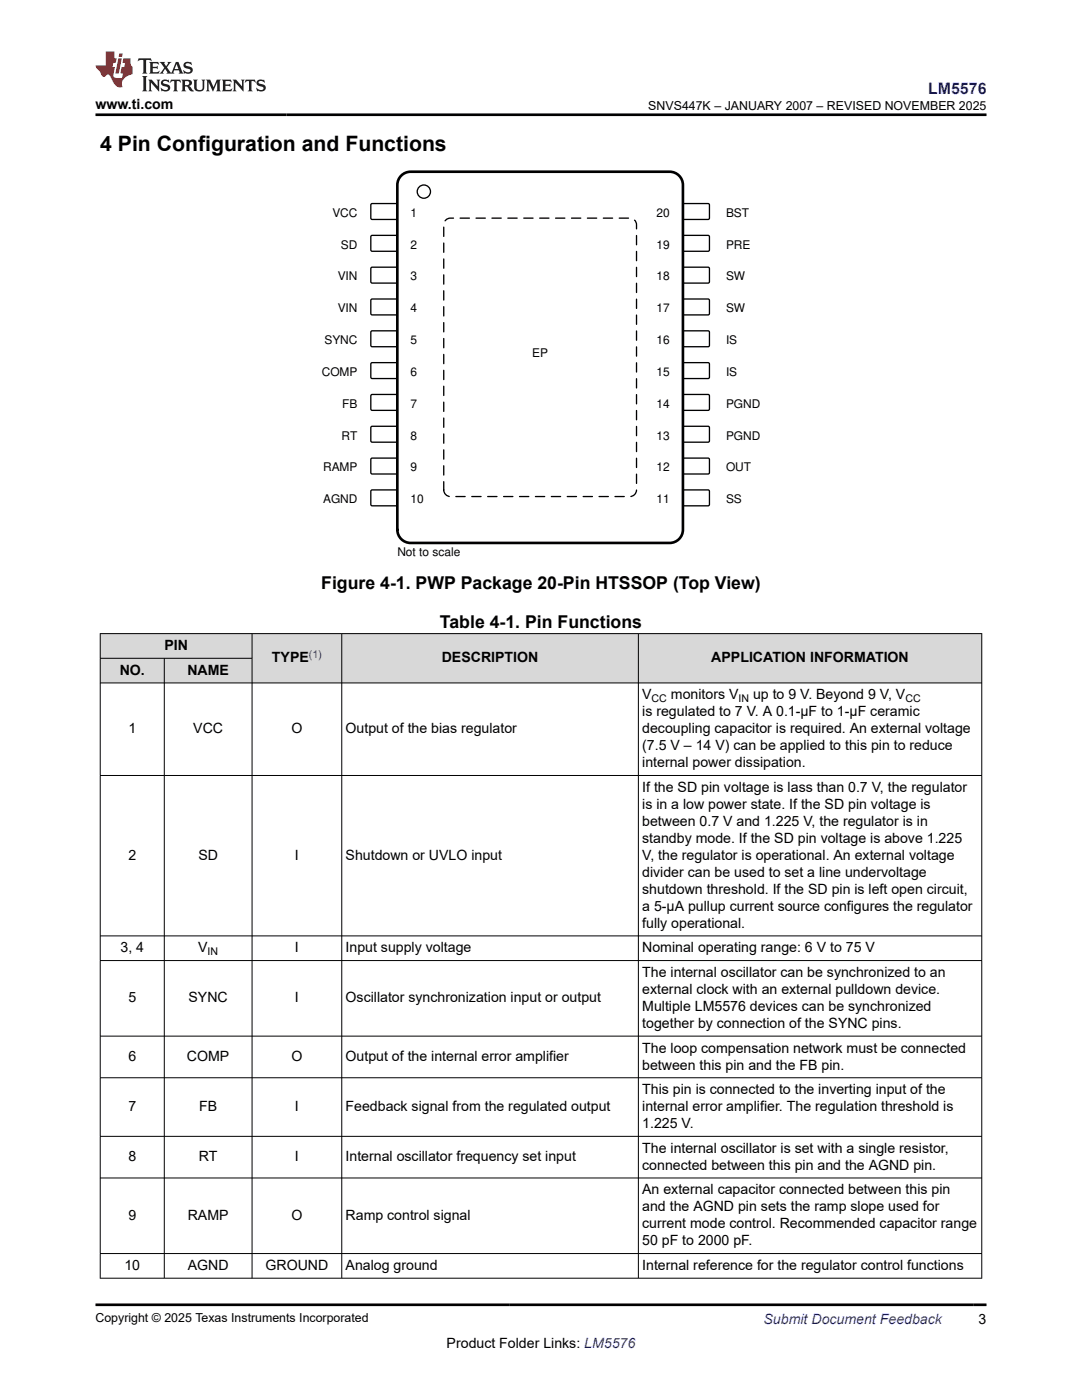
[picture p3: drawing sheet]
<svg xmlns="http://www.w3.org/2000/svg" width="216mm" height="279mm" viewBox="0 0 216 279" stroke-linecap="round" stroke-linejoin="round" font-family="sans-serif">
<defs><g id="words">
<text font-size="4.2" x="20" y="30.2">4 Pin Configuration and Functions</text>
<g font-size="3.5">
<text x="64.1" y="117.5">Figure 4-1. PWP Package 20-Pin HTSSOP (Top View)</text>
<text x="87.8" y="125.3">Table 4-1. Pin Functions</text>
</g>
<text font-size="3.2" fill="#00f" x="185.2" y="18.7">LM5576</text>
<g font-size="2.8">
<text x="19" y="21.8">www.ti.com</text>
<text x="32.8" y="129.7">PIN</text>
<text x="23.9" y="134.6">NO.</text>
<text x="37.4" y="134.6">NAME</text>
<text x="54.3" y="132.2">TYPE</text>
<text x="88.1" y="132.2">DESCRIPTION</text>
<text x="141.9" y="132.2">APPLICATION INFORMATION</text>
<text x="128.1" y="143">is regulated to 7 V. A 0.1-µF to 1-µF ceramic</text>
<text x="128.1" y="139.6">V</text>
<text x="133.9" y="139.6">monitors V</text>
<text x="150.3" y="139.6">up to 9 V. Beyond 9 V, V</text>
<text x="25.6" y="146.3">1</text>
<text x="38.6" y="146.3">VCC</text>
<text x="58.1" y="146.3">O</text>
<text x="69" y="146.3">Output of the bias regulator</text>
<text x="128.1" y="146.3">decoupling capacitor is required. An external voltage</text>
<text x="128.1" y="149.7">(7.5 V – 14 V) can be applied to this pin to reduce</text>
<text x="128.1" y="153.1">internal power dissipation.</text>
<text x="128.1" y="158">If the SD pin voltage is lass than 0.7 V, the regulator</text>
<text x="128.1" y="161.4">is in a low power state. If the SD pin voltage is</text>
<text x="128.1" y="164.8">between 0.7 V and 1.225 V, the regulator is in</text>
<text x="25.6" y="171.6">2</text>
<text x="39.6" y="171.6">SD</text>
<text x="58.9" y="171.6">I</text>
<text x="69" y="171.6">Shutdown or UVLO input</text>
<text x="128.1" y="168.2">standby mode. If the SD pin voltage is above 1.225</text>
<text x="128.1" y="171.6">V, the regulator is operational. An external voltage</text>
<text x="128.1" y="175">divider can be used to set a line undervoltage</text>
<text x="128.1" y="178.4">shutdown threshold. If the SD pin is left open circuit,</text>
<text x="128.1" y="181.7">a 5-µA pullup current source configures the regulator</text>
<text x="128.1" y="185.1">fully operational.</text>
<text x="24" y="190.1">3, 4</text>
<text x="39.5" y="190.1">V</text>
<text x="58.9" y="190.1">I</text>
<text x="69" y="190.1">Input supply voltage</text>
<text x="128.1" y="190.1">Nominal operating range: 6 V to 75 V</text>
<text x="128.1" y="195">The internal oscillator can be synchronized to an</text>
<text x="25.6" y="200.1">5</text>
<text x="37.6" y="200.1">SYNC</text>
<text x="58.9" y="200.1">I</text>
<text x="69" y="200.1">Oscillator synchronization input or output</text>
<text x="128.1" y="198.4">external clock with an external pulldown device.</text>
<text x="128.1" y="201.7">Multiple LM5576 devices can be synchronized</text>
<text x="128.1" y="205.1">together by connection of the SYNC pins.</text>
<text x="25.6" y="211.7">6</text>
<text x="37.3" y="211.7">COMP</text>
<text x="58.1" y="211.7">O</text>
<text x="69" y="211.7">Output of the internal error amplifier</text>
<text x="128.1" y="210.1">The loop compensation network must be connected</text>
<text x="128.1" y="213.4">between this pin and the FB pin.</text>
<text x="25.6" y="221.7">7</text>
<text x="39.7" y="221.7">FB</text>
<text x="58.9" y="221.7">I</text>
<text x="69" y="221.7">Feedback signal from the regulated output</text>
<text x="128.1" y="218.4">This pin is connected to the inverting input of the</text>
<text x="128.1" y="221.7">internal error amplifier. The regulation threshold is</text>
<text x="128.1" y="225.1">1.225 V.</text>
<text x="25.6" y="231.8">8</text>
<text x="39.7" y="231.8">RT</text>
<text x="58.9" y="231.8">I</text>
<text x="69" y="231.8">Internal oscillator frequency set input</text>
<text x="128.1" y="230.1">The internal oscillator is set with a single resistor,</text>
<text x="128.1" y="233.4">connected between this pin and the AGND pin.</text>
<text x="128.1" y="238.4">An external capacitor connected between this pin</text>
<text x="25.6" y="243.4">9</text>
<text x="37.5" y="243.4">RAMP</text>
<text x="58.1" y="243.4">O</text>
<text x="69" y="243.4">Ramp control signal</text>
<text x="128.1" y="241.8">and the AGND pin sets the ramp slope used for</text>
<text x="128.1" y="245.1">current mode control. Recommended capacitor range</text>
<text x="128.1" y="248.5">50 pF to 2000 pF.</text>
<text x="24.8" y="253.4">10</text>
<text x="37.5" y="253.4">AGND</text>
<text x="53" y="253.4">GROUND</text>
<text x="69" y="253.4">Analog ground</text>
<text x="128.1" y="253.4">Internal reference for the regulator control functions</text>
<text x="89.1" y="269">Product Folder Links: LM5576</text>
<text x="195.3" y="264.2">3</text>
</g>
<text font-size="2.8" fill="#00f" x="152.4" y="264.2">Submit Document Feedback</text>
<g font-size="2.5">
<text x="129.4" y="21.9">SNVS447K – JANUARY 2007 – REVISED NOVEMBER 2025</text>
<text x="19" y="263.9">Copyright © 2025 Texas Instruments Incorporated</text>
</g>
<g font-size="2.4">
<text x="66.3" y="43.3">VCC</text>
<text x="81.9" y="43.3">1</text>
<text x="131" y="43.3">20</text>
<text x="144.9" y="43.3">BST</text>
<text x="68" y="49.6">SD</text>
<text x="81.9" y="49.6">2</text>
<text x="131" y="49.6">19</text>
<text x="144.9" y="49.6">PRE</text>
<text x="67.4" y="56">VIN</text>
<text x="81.9" y="56">3</text>
<text x="131" y="56">18</text>
<text x="144.9" y="56">SW</text>
<text x="67.4" y="62.3">VIN</text>
<text x="81.9" y="62.3">4</text>
<text x="131" y="62.3">17</text>
<text x="144.9" y="62.3">SW</text>
<text x="64.7" y="68.7">SYNC</text>
<text x="81.9" y="68.7">5</text>
<text x="106.2" y="71.3">EP</text>
<text x="131" y="68.7">16</text>
<text x="144.9" y="68.7">IS</text>
<text x="64.2" y="75">COMP</text>
<text x="81.9" y="75">6</text>
<text x="131" y="75">15</text>
<text x="144.9" y="75">IS</text>
<text x="68.3" y="81.4">FB</text>
<text x="81.9" y="81.4">7</text>
<text x="131" y="81.4">14</text>
<text x="144.9" y="81.4">PGND</text>
<text x="68.2" y="87.7">RT</text>
<text x="81.9" y="87.7">8</text>
<text x="131" y="87.7">13</text>
<text x="144.9" y="87.7">PGND</text>
<text x="64.5" y="94.1">RAMP</text>
<text x="81.9" y="94.1">9</text>
<text x="131" y="94.1">12</text>
<text x="144.9" y="94.1">OUT</text>
<text x="64.5" y="100.4">AGND</text>
<text x="81.9" y="100.4">10</text>
<text x="131" y="100.4">11</text>
<text x="144.9" y="100.4">SS</text>
<text x="79.3" y="111">Not to scale</text>
</g>
<text font-size="2.1" fill="#00f" x="61.6" y="131.2">(1)</text>
<g font-size="2.1">
<text x="130" y="140.1">CC</text>
<text x="147.4" y="140.1">IN</text>
<text x="180.7" y="140.1">CC</text>
<text x="41.4" y="190.6">IN</text>
</g>
</g></defs>
<path d="M74.1 40.7h5.1l.1 .2-.1 2.8-.2 .1h-4.9l-.1-.3v-2.6z" fill="none" stroke="#000" stroke-width=".26"/>
<path d="M136.4 40.7h5l.2 .2-.1 2.8-.2 .1h-4.9l-.1-.3v-2.6z" fill-rule="evenodd" fill="#fff"/>
<path d="M136.4 40.7h5l.2 .2-.1 2.8-.2 .1h-4.9l-.1-.3v-2.6z" fill="none" stroke="#000" stroke-width=".26"/>
<path d="M74.1 47h5.1l.1 .2-.1 2.8-.2 .1h-4.9l-.1-.2v-2.7z" fill-rule="evenodd" fill="#fff"/>
<path d="M74.1 47h5.1l.1 .2-.1 2.8-.2 .1h-4.9l-.1-.2v-2.7z" fill="none" stroke="#000" stroke-width=".26"/>
<path d="M136.4 47h5l.2 .2-.1 2.8-.2 .1h-4.9l-.1-.2v-2.7z" fill-rule="evenodd" fill="#fff"/>
<path d="M136.4 47h5l.2 .2-.1 2.8-.2 .1h-4.9l-.1-.2v-2.7z" fill="none" stroke="#000" stroke-width=".26"/>
<path d="M74.1 53.4h5.1l.1 .2-.1 2.8-.2 .1h-4.9l-.1-.3v-2.6z" fill-rule="evenodd" fill="#fff"/>
<path d="M74.1 53.4h5.1l.1 .2-.1 2.8-.2 .1h-4.9l-.1-.3v-2.6z" fill="none" stroke="#000" stroke-width=".26"/>
<path d="M136.4 53.4h5l.2 .2-.1 2.8-.2 .1h-4.9l-.1-.3v-2.6z" fill-rule="evenodd" fill="#fff"/>
<path d="M136.4 53.4h5l.2 .2-.1 2.8-.2 .1h-4.9l-.1-.3v-2.6z" fill="none" stroke="#000" stroke-width=".26"/>
<path d="M74.1 59.7h5.1l.1 .2-.1 2.8-.2 .1h-4.9l-.1-.2v-2.7z" fill-rule="evenodd" fill="#fff"/>
<path d="M74.1 59.7h5.1l.1 .2-.1 2.8-.2 .1h-4.9l-.1-.2v-2.7z" fill="none" stroke="#000" stroke-width=".26"/>
<path d="M136.4 59.7h5l.2 .2-.1 2.8-.2 .1h-4.9l-.1-.2v-2.7z" fill-rule="evenodd" fill="#fff"/>
<path d="M136.4 59.7h5l.2 .2-.1 2.8-.2 .1h-4.9l-.1-.2v-2.7z" fill="none" stroke="#000" stroke-width=".26"/>
<path d="M74.1 66.1h5.1l.1 .2-.1 2.8-.2 .1h-4.9l-.1-.3v-2.6z" fill-rule="evenodd" fill="#fff"/>
<path d="M74.1 66.1h5.1l.1 .2-.1 2.8-.2 .1h-4.9l-.1-.3v-2.6z" fill="none" stroke="#000" stroke-width=".26"/>
<path d="M136.4 66.1h5l.2 .2-.1 2.8-.2 .1h-4.9l-.1-.3v-2.6z" fill-rule="evenodd" fill="#fff"/>
<path d="M136.4 66.1h5l.2 .2-.1 2.8-.2 .1h-4.9l-.1-.3v-2.6z" fill="none" stroke="#000" stroke-width=".26"/>
<path d="M74.1 72.4h5.1l.1 .2-.1 2.8-.2 .1h-4.9l-.1-.2v-2.7z" fill-rule="evenodd" fill="#fff"/>
<path d="M74.1 72.4h5.1l.1 .2-.1 2.8-.2 .1h-4.9l-.1-.2v-2.7z" fill="none" stroke="#000" stroke-width=".26"/>
<path d="M136.4 72.4h5l.2 .2-.1 2.8-.2 .1h-4.9l-.1-.2v-2.7z" fill-rule="evenodd" fill="#fff"/>
<path d="M136.4 72.4h5l.2 .2-.1 2.8-.2 .1h-4.9l-.1-.2v-2.7z" fill="none" stroke="#000" stroke-width=".26"/>
<path d="M74.1 78.8h5.1l.1 .2-.1 2.8-.2 .1h-4.9l-.1-.3v-2.6z" fill-rule="evenodd" fill="#fff"/>
<path d="M74.1 78.8h5.1l.1 .2-.1 2.8-.2 .1h-4.9l-.1-.3v-2.6z" fill="none" stroke="#000" stroke-width=".26"/>
<path d="M136.4 78.8h5l.2 .2-.1 2.8-.2 .1h-4.9l-.1-.3v-2.6z" fill-rule="evenodd" fill="#fff"/>
<path d="M136.4 78.8h5l.2 .2-.1 2.8-.2 .1h-4.9l-.1-.3v-2.6z" fill="none" stroke="#000" stroke-width=".26"/>
<path d="M74.1 85.1h5.1l.1 .2-.1 2.8-.2 .1h-4.9l-.1-.2v-2.7z" fill-rule="evenodd" fill="#fff"/>
<path d="M74.1 85.1h5.1l.1 .2-.1 2.8-.2 .1h-4.9l-.1-.2v-2.7z" fill="none" stroke="#000" stroke-width=".26"/>
<path d="M136.4 85.1h5l.2 .2-.1 2.8-.2 .1h-4.9l-.1-.2v-2.7z" fill-rule="evenodd" fill="#fff"/>
<path d="M136.4 85.1h5l.2 .2-.1 2.8-.2 .1h-4.9l-.1-.2v-2.7z" fill="none" stroke="#000" stroke-width=".26"/>
<path d="M74.1 91.5h5.1l.1 .2-.1 2.8-.2 .1h-4.9l-.1-.3v-2.6z" fill-rule="evenodd" fill="#fff"/>
<path d="M74.1 91.5h5.1l.1 .2-.1 2.8-.2 .1h-4.9l-.1-.3v-2.6z" fill="none" stroke="#000" stroke-width=".26"/>
<path d="M136.4 91.5h5l.2 .2-.1 2.8-.2 .1h-4.9l-.1-.3v-2.6z" fill-rule="evenodd" fill="#fff"/>
<path d="M136.4 91.5h5l.2 .2-.1 2.8-.2 .1h-4.9l-.1-.3v-2.6z" fill="none" stroke="#000" stroke-width=".26"/>
<path d="M74.1 97.8h5.1l.1 .2-.1 2.8-.2 .1h-4.9l-.1-.2v-2.7z" fill-rule="evenodd" fill="#fff"/>
<path d="M74.1 97.8h5.1l.1 .2-.1 2.8-.2 .1h-4.9l-.1-.2v-2.7z" fill="none" stroke="#000" stroke-width=".26"/>
<path d="M136.4 97.8h5l.2 .2-.1 2.8-.2 .1h-4.9l-.1-.2v-2.7z" fill-rule="evenodd" fill="#fff"/>
<g fill="none" stroke="#000" stroke-width=".26">
<path d="M136.4 97.8h5l.2 .2-.1 2.8-.2 .1h-4.9l-.1-.2v-2.7z"/>
<circle cx="84.6" cy="38.2" r="1.32"/>
</g>
<path d="M80.3 34.9l1-.6h.6h51.7a2.65 2.65 0 0 1 2.7 2.6v68.8a2.65 2.65 0 0 1-2.7 2.7h-51.7a2.65 2.65 0 0 1-2.6-2.7v-68.8a2.64 2.64 0 0 1 1-2z" fill="none" stroke="#000" stroke-width=".53"/>
<path d="M89.1 43.8l.8-.3h35.8a1.32 1.32 0 0 1 1.3 1.4v52.9a1.32 1.32 0 0 1-1.3 1.3h-35.8a1.32 1.32 0 0 1-1.4-1.3v-52.9l.1-.5z" fill-rule="evenodd" fill="#fff"/>
<path d="M89.1 43.8l.8-.3h35.8a1.32 1.32 0 0 1 1.3 1.4v52.9a1.32 1.32 0 0 1-1.3 1.3h-35.8a1.32 1.32 0 0 1-1.4-1.3v-52.9l.1-.5z" fill="none" stroke="#000" stroke-width=".26" stroke-dasharray="1.9 1.3"/>
<g fill="#d8d8d8">
<path d="M20 126.5h175.9v4.9h-175.9z" fill-rule="evenodd"/>
<path d="M20.1 126.5h30.1v4.8h-30.1z" fill-rule="evenodd"/>
<path d="M50.4 126.5h17.7v9.7h-17.7z" fill-rule="evenodd"/>
<path d="M68.3 126.5h59v9.7h-59z" fill-rule="evenodd"/>
<path d="M127.4 126.5h68.4v9.7h-68.4z" fill-rule="evenodd"/>
<path d="M20.1 131.4h12.6v4.8h-12.6z" fill-rule="evenodd"/>
<path d="M32.8 131.4h17.4v4.8h-17.4z" fill-rule="evenodd"/>
</g>
<g fill="none" stroke="#000" stroke-width=".2">
<path d="M19.9 126.5h176.1M19.9 131.4h30.5M20 126.4v128.8M32.8 131.4v123.8M50.3 126.4v128.8M68.2 126.4v128.8M127.4 126.4v128.8M195.9 126.4v128.8M196 136.3h-176.1M19.9 154.8h176.1M19.9 186.8h176.1M19.9 191.7h176.1"/>
<path d="M19.9 206.8h176.1M19.9 215.1h176.1M19.9 226.8h176.1M19.9 235.1h176.1M19.9 250.2h176.1M19.9 255.1h176.1"/>
</g>
<path d="M27.7 11.6l-.2 .6 .5-.2h.6v.1v2.2l-.2 .4h1l-.2-.4v-2.2v-.1h.5l.5 .2-.1-.6zM29.8 12.4l.2 .3v1.6l-.2 .4h1.9l.1-.6a1.08 1.08 0 0 1-1.3 .2v-.7h.6l.4 .2v-.7l-.4 .2h-.6v-.5l.2-.2a1 1 0 0 1 1 .3l-.1-.5zM31.8 12.4l1 1.1-1 1.2h.9l-.2-.2 .4-.8 .5 .8-.2 .2h1.6l-.2-.2 .1-.5h1l.1 .5-.1 .2h.9l-.2-.4-.8-1.9h-.5l-1 2.1-.8-1.1 .9-1h-.8l.2 .2-.5 .6-.3-.6 .1-.2zM35.2 12.8l.4 1h-.8zM36.8 12.5a.65 .65 0 0 0-.2 .7 .65 .65 0 0 0 .6 .5l.7 .1 .1 .3a.79 .79 0 0 1-.7 .4 .79 .79 0 0 1-.7-.5l.1 .7 .2-.1a.93 .93 0 0 0 1.1 0 .93 .93 0 0 0 .4-.9 1.46 1.46 0 0 0-1.2-.6l-.1-.3a1.09 1.09 0 0 1 1.2 .2l-.2-.6-.1 .1-.6-.2zM28.4 15.2l.2 .4v2.2l-.2 .4h1l-.2-.4v-2.2l.2-.4zM29.6 15.9l.2 .4v1.5l-.2 .4h.8l-.3-.4v-1.3l1.7 1.8v-2l.2-.4h-.8l.2 .2 .1 1.1-1.2-1.3zM32.3 16a.65 .65 0 0 0-.2 .8 .65 .65 0 0 0 .7 .4l.6 .2 .1 .2a.79 .79 0 0 1-.7 .4 .79 .79 0 0 1-.7-.5l.1 .7 .2-.1a.93 .93 0 0 0 1.1 .1 .93 .93 0 0 0 .4-1 1.46 1.46 0 0 0-1.2-.5l-.1-.4a1.09 1.09 0 0 1 1.2 .2l-.2-.6-.1 .1-.6-.1zM34.1 15.9l-.1 .6a.63 .63 0 0 1 .7-.3l.1 1.6-.3 .4h1l-.2-.4v-1.6a.66 .66 0 0 1 .8 .3l-.1-.6zM36.2 15.9l.2 .4v1.5l-.2 .4h.9l-.2-.2v-.7h.5l.1 .2a.79 .79 0 0 0 1.2 .6l-1-.9a.61 .61 0 0 0 .6-.6 .61 .61 0 0 0-.5-.7zM36.9 16.2h.2a.47 .47 0 0 1 .5 .1 .47 .47 0 0 1 .1 .5l-.2 .1-.6 .1zM38.5 15.9l.2 .2a2.27 2.27 0 0 0 .4 2 1.04 1.04 0 0 0 1.7-.7v-1.3l.2-.2h-.8l.2 .4v1.1a.6 .6 0 0 1-.6 .6 .6 .6 0 0 1-.6-.6v-1.1l.3-.4zM41.1 15.9l.2 .4v1.5l-.2 .4h.7l-.2-.4v-1.4l.9 1.9 .8-1.9v1.4l-.2 .4h1l-.3-.4v-1.5l.3-.4h-.8l-.7 1.5-.7-1.5zM44.3 15.9l.2 .4v1.5l-.2 .4h1.9l.1-.6a1.09 1.09 0 0 1-1.3 .2v-.7h.6l.4 .2v-.6l-.4 .2h-.6v-.6l.2-.1a1.01 1.01 0 0 1 1 .3l-.1-.6zM46.4 15.9l.3 .4v1.5l-.3 .4h.8l-.2-.4v-1.3l1.6 1.8v-2l.2-.4h-.7l.2 .2v1.1l-1.2-1.3zM49 15.9l-.1 .6a.63 .63 0 0 1 .8-.3v1.6l-.3 .4h1l-.2-.4v-1.6a.66 .66 0 0 1 .8 .3l-.1-.6zM51.4 16a.65 .65 0 0 0-.2 .8 .65 .65 0 0 0 .6 .4l.6 .2 .2 .2a.79 .79 0 0 1-.8 .4 .79 .79 0 0 1-.6-.5l.1 .7 .2-.1a.93 .93 0 0 0 1 .1 .93 .93 0 0 0 .5-1 1.46 1.46 0 0 0-1.3-.5l-.1-.4a1.09 1.09 0 0 1 1.3 .2l-.2-.6-.2 .1-.5-.1z" fill="#231f20"/>
<path d="M21.1 10.3v2.7h-2.1l.1 .4 .9 1a.95 .95 0 0 0 .9 .9 .59 .59 0 0 1 .6-.4 .59 .59 0 0 1 .5 .3l.4 .8a1.59 1.59 0 0 0 2.1 1.4 1.61 1.61 0 0 1 1-2.3l1-.3-.1-1.5a1.59 1.59 0 0 1-.4-1.7h-1.4l-.2 .9h.5l-.1 .9h-.5l-.2 .9v.3l.4 .1-.2 .9h-.6a.73 .73 0 0 1-1.1-.7l.3-1.5h-.5l.2-.9h.5l.2-.9h-.5v-1.3zM23.6 11.6l-.6 3.1h.7l.6-3.1zM23.8 10.7l-.1 .6h.7l.1-.6z" fill="#ed1c24"/>
<path d="M19 22.9h177.8M19 260.4h177.8" fill="none" stroke="#000" stroke-width=".53"/>
<use href="#words"/>
</svg>
